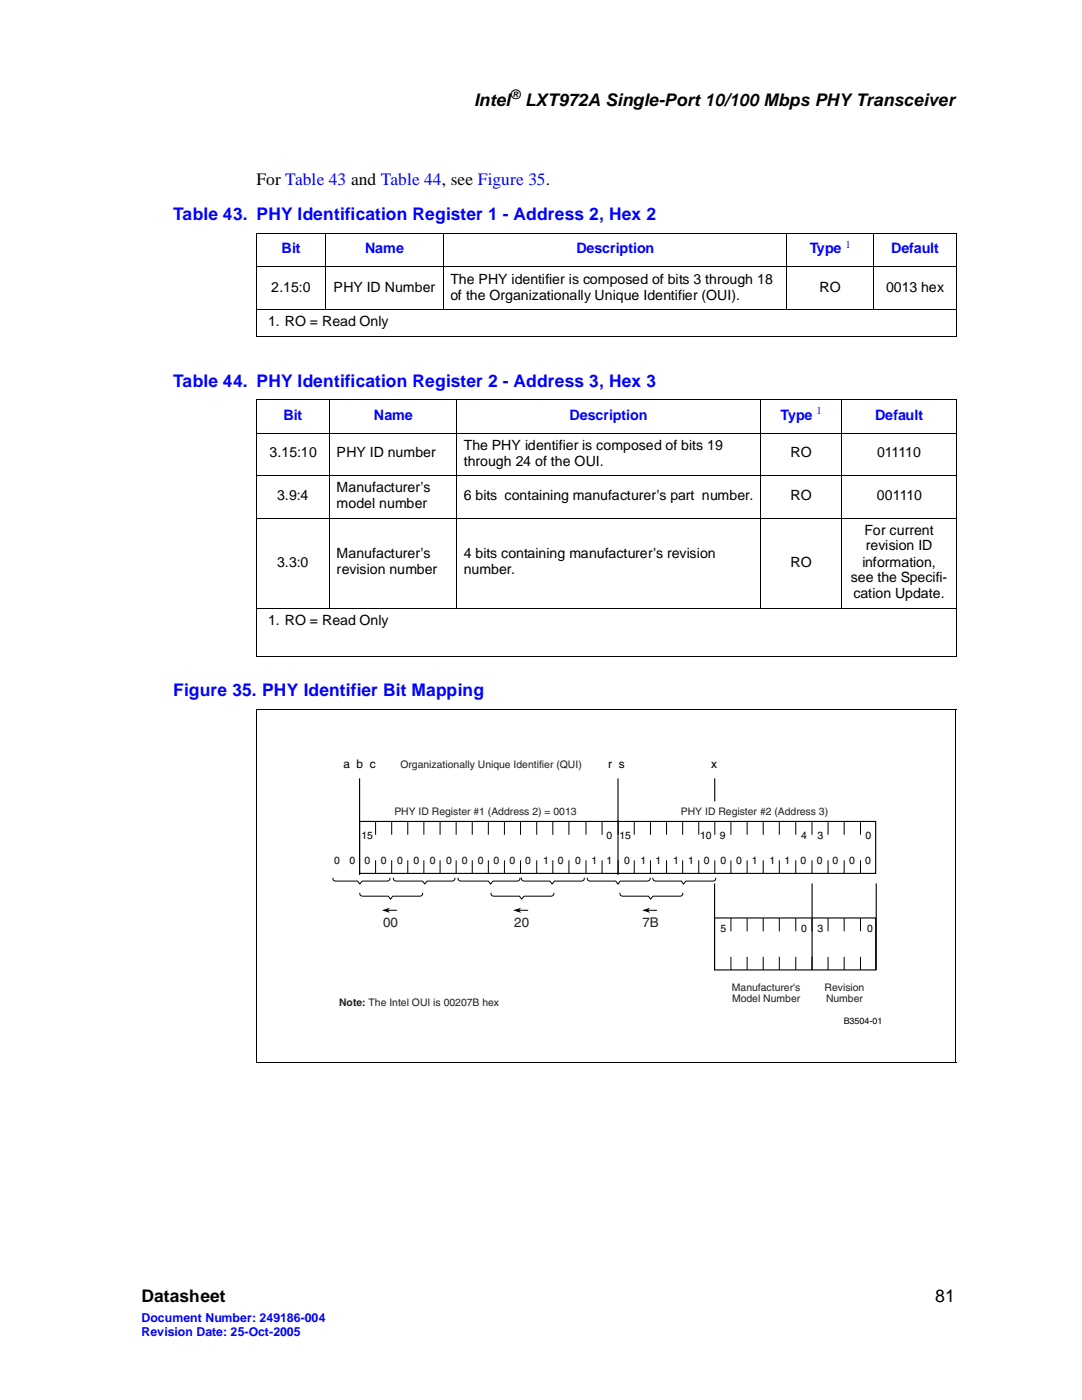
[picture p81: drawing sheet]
<svg xmlns="http://www.w3.org/2000/svg" width="216mm" height="279mm" viewBox="0 0 216 279" stroke-linecap="round" stroke-linejoin="round" font-family="sans-serif">
<defs><g id="words">
<g font-size="3.5">
<text x="94.6" y="21.1">Intel</text>
<text x="104.8" y="21.1">LXT972A Single-Port 10/100 Mbps PHY Transceiver</text>
<text x="51.2" y="36.9">For Table 43 and Table 44, see Figure 35.</text>
<text x="28.2" y="259.9">Datasheet</text>
<text x="186.6" y="259.9">81</text>
</g>
<g font-size="3.5" fill="#00f">
<text x="34.6" y="44">Table 43. PHY Identification Register 1 - Address 2, Hex 2</text>
<text x="34.6" y="77.2">Table 44. PHY Identification Register 2 - Address 3, Hex 3</text>
<text x="34.6" y="138.9">Figure 35. PHY Identifier Bit Mapping</text>
</g>
<g font-size="2.9" fill="#00f">
<text x="56.2" y="50.6">Bit</text>
<text x="72.8" y="50.6">Name</text>
<text x="115" y="50.6">Description</text>
<text x="161.6" y="50.6">Type</text>
<text x="177.8" y="50.6">Default</text>
<text x="56.6" y="83.8">Bit</text>
<text x="74.6" y="83.8">Name</text>
<text x="113.7" y="83.8">Description</text>
<text x="155.7" y="83.8">Type</text>
<text x="174.6" y="83.8">Default</text>
</g>
<g font-size="2.8">
<text x="54.1" y="58.2">2.15:0</text>
<text x="66.6" y="58.2">PHY ID Number</text>
<text x="89.9" y="56.6">The PHY identifier is composed of bits 3 through 18</text>
<text x="89.9" y="59.8">of the Organizationally Unique Identifier (OUI).</text>
<text x="163.5" y="58.2">RO</text>
<text x="176.8" y="58.2">0013 hex</text>
<text x="53.5" y="65.1">1. RO = Read Only</text>
<text x="92.6" y="89.8">The PHY identifier is composed of bits 19</text>
<text x="53.8" y="91.3">3.15:10</text>
<text x="67.2" y="91.3">PHY ID number</text>
<text x="92.6" y="92.9">through 24 of the OUI.</text>
<text x="157.8" y="91.3">RO</text>
<text x="175" y="91.3">011110</text>
<text x="55.3" y="99.8">3.9:4</text>
<text x="67.2" y="98.2">Manufacturer’s</text>
<text x="67.2" y="101.4">model number</text>
<text x="92.6" y="99.8">6 bits containing manufacturer’s part number.</text>
<text x="157.8" y="99.8">RO</text>
<text x="174.9" y="99.8">001110</text>
<text x="172.5" y="106.7">For current</text>
<text x="55.3" y="113.1">3.3:0</text>
<text x="67.2" y="111.4">Manufacturer’s</text>
<text x="92.6" y="111.4">4 bits containing manufacturer’s revision</text>
<text x="157.8" y="113.1">RO</text>
<text x="172.1" y="113.1">information,</text>
<text x="172.7" y="109.8">revision ID</text>
<text x="67.2" y="114.6">revision number</text>
<text x="92.6" y="114.6">number.</text>
<text x="169.8" y="116.2">see the Specifi-</text>
<text x="170.3" y="119.4">cation Update.</text>
<text x="53.5" y="124.7">1. RO = Read Only</text>
</g>
<g font-size="2.7" fill="#231f20">
<text x="76.4" y="185">00</text>
<text x="102.6" y="185">20</text>
<text x="128.2" y="185">7B</text>
</g>
<text font-size="2.6" x="101.8" y="19.7">®</text>
<g font-size="2.5" fill="#00f">
<text x="28.2" y="263.8">Document Number: 249186-004</text>
<text x="28.2" y="266.6">Revision Date: 25-Oct-2005</text>
</g>
<g font-size="2.4">
<text x="68.5" y="153.3">a b c</text>
<text x="121.4" y="153.3">r s</text>
<text x="141.9" y="153.3">x</text>
</g>
<g font-size="2.1" fill="#00f">
<text x="168.7" y="49.5">1</text>
<text x="162.9" y="82.7">1</text>
</g>
<g font-size="2.1" fill="#231f20">
<text x="79.9" y="153.2">Organizationally Unique Identifier (QUI)</text>
<text x="78.7" y="162.7">PHY ID Register #1 (Address 2) = 0013</text>
<text x="135.9" y="162.7">PHY ID Register #2 (Address 3)</text>
<text x="146.1" y="197.9">Manufacturer's</text>
<text x="164.5" y="197.9">Revision</text>
<text x="67.7" y="200.8">Note: The Intel OUI is 00207B hex</text>
<text x="146.1" y="199.9">Model Number</text>
<text x="164.8" y="199.9">Number</text>
</g>
<g font-size="2.1">
<text x="72.1" y="167.3">15</text>
<text x="121.1" y="167.3">0</text>
<text x="123.6" y="167.3">15</text>
<text x="139.7" y="167.3">10</text>
<text x="143.6" y="167.3">9</text>
<text x="159.9" y="167.3">4</text>
<text x="163.1" y="167.3">3</text>
<text x="172.7" y="167.3">0</text>
<text x="66.7" y="172.5">0</text>
<text x="69.7" y="172.5">0</text>
<text x="72.7" y="172.5">0</text>
<text x="76" y="172.5">0</text>
<text x="79.2" y="172.5">0</text>
<text x="82.5" y="172.5">0</text>
<text x="85.7" y="172.5">0</text>
<text x="89" y="172.5">0</text>
<text x="92.2" y="172.5">0</text>
<text x="95.3" y="172.5">0</text>
<text x="98.5" y="172.5">0</text>
<text x="101.6" y="172.5">0</text>
<text x="104.8" y="172.5">0</text>
<text x="108.4" y="172.5">1</text>
<text x="111.3" y="172.5">0</text>
<text x="114.8" y="172.5">0</text>
<text x="118" y="172.5">1</text>
<text x="121.1" y="172.5">1</text>
<text x="124.5" y="172.5">0</text>
<text x="127.8" y="172.5">1</text>
<text x="130.8" y="172.5">1</text>
<text x="134.3" y="172.5">1</text>
<text x="137.3" y="172.5">1</text>
<text x="140.5" y="172.5">0</text>
<text x="143.7" y="172.5">0</text>
<text x="146.9" y="172.5">0</text>
<text x="150" y="172.5">1</text>
<text x="153.5" y="172.5">1</text>
<text x="156.5" y="172.5">1</text>
<text x="159.7" y="172.5">0</text>
<text x="163" y="172.5">0</text>
<text x="166.1" y="172.5">0</text>
<text x="169.4" y="172.5">0</text>
<text x="172.6" y="172.5">0</text>
<text x="143.8" y="186.1">5</text>
<text x="159.9" y="186.1">0</text>
<text x="163.1" y="186.1">3</text>
<text x="173" y="186.1">0</text>
</g>
<text font-size="1.8" x="168.3" y="204.5">B3504-01</text>
</g></defs>
<g fill="none" stroke="#000" stroke-width=".2">
<path d="M51.1 46.6h139.9M51.1 53.3h139.9M51.2 46.7v20.3M64.9 46.5v15.3M88.4 46.5v15.3M157 46.5v15.3M174.3 46.5v15.3M190.9 46.7v20.3M51.1 61.8h139.9M51.1 67.1h139.9M51.1 79.8h139.8M51.2 79.9v50.9"/>
<path d="M65.7 79.7v41.7M91.1 79.7v41.7M151.8 79.7v41.7M168 79.7v41.7M190.8 79.9v50.9M51.1 86.5h139.8M51.1 94.9h139.8M51.1 103.4h139.8M51.1 121.4h139.8M51.1 130.9h139.8M51.1 141.5h139.7M51.2 141.6v70.3"/>
<path d="M190.7 141.6v70.3M51.1 212h139.7"/>
</g>
<path d="M63.8 147.3h114.4v59.6h-114.4z" fill="#fff"/>
<path d="M64 147.6h113.8v59h-113.8zM67.6 151.1h106.6v50.1h-106.6z" fill="none" stroke="#fff" stroke-width=".3"/>
<path d="M71.8 155.3v19.3M123.3 155.3v19.3M142.6 155.3v4.6M71.8 163.9h102.9v10.4h-102.9zM142.6 176.3v17.3M162 176.3v17.3M174.8 176.3v17.3M142.6 183.2h32.1v10.4h-32.1z" fill="none" stroke="#000" stroke-width=".22"/>
<g fill="none" stroke="#000" stroke-width=".2">
<path d="M66.4 175.2l.1 .4 .4 .2h4.5l.4 .6 .4-.6h5.1l.4-.2 .1-.4M71.8 178.2l.1 .4 .4 .3h5.2l.4 .5 .5-.5h5.4l.4-.3 .1-.4M74.9 164v2.6M74.9 171.7v2.6M78.2 164v2.6M78.2 171.7v2.6M78.5 175.2l.1 .4 .4 .2h5.3l.5 .6 .4-.6h5.1l.4-.2 .1-.4M81.4 164v2.6M81.4 171.7v2.6M84.6 164v2.6M84.6 171.7v2.6M87.8 164v2.6"/>
<path d="M87.8 171.7v2.6M91 164v2.6M91 171.7v2.6M91.4 175.2l.1 .4 .4 .2h5.6l.4 .6 .4-.6h5l.4-.2 .1-.4M94.2 164v2.6M94.2 171.7v2.6M97.4 164v2.6M97.4 171.7v2.6M98 178.2l.1 .4 .4 .3h5.2l.4 .5 .4-.5h5.5l.4-.3 .1-.4M100.7 164v2.6M100.7 171.7v2.6M103.9 164v2.6"/>
<path d="M103.9 171.7v2.6M104 175.2l.1 .4 .4 .2h5.2l.5 .6 .4-.6h5.5l.4-.2 .1-.4M107.1 164v2.6M107.1 171.7v2.6M110.3 164v2.6M110.3 171.7v2.6M113.5 164v2.6M113.5 171.7v2.6M116.9 164v2.6M116.9 171.7v2.6M117.2 175.2l.1 .4 .4 .2h5.2l.4 .6 .5-.6h5.4l.4-.2 .1-.4M120.1 164v2.6"/>
<path d="M120.1 171.7v2.6M123.3 164v2.6M123.3 171.7v2.6M123.7 178.2l.1 .4 .4 .3h5.2l.4 .5 .5-.5h5.4l.5-.3v-.4M126.6 164v2.6M126.6 171.7v2.6M129.8 164v2.6M129.8 171.7v2.6M130.3 175.2l.1 .4 .4 .2h5.2l.4 .6 .4-.6h5.5l.4-.2 .1-.4M133 164v2.6M133 171.7v2.6M136.2 164v2.6"/>
<path d="M136.2 171.7v2.6M139.4 164v2.6M139.4 171.7v2.6M142.6 164v2.6M142.6 171.7v2.6M145.8 164v2.6M145.8 171.7v2.6M149.1 164v2.6M149.1 171.7v2.6M152.3 164v2.6M152.3 171.7v2.6M155.5 164v2.6"/>
<path d="M155.5 171.7v2.6M158.8 164v2.6M158.8 171.7v2.6M162 164v2.6M162 171.7v2.6M165.2 164v2.6M165.2 171.7v2.6M168.4 164v2.6M168.4 171.7v2.6M171.7 164v2.6M171.7 171.7v2.6M77.4 181.7h1.8"/>
<path d="M103.6 181.7h1.8M129.3 181.7h1.8M145.8 183.2v2.7M145.8 191v2.6M149.1 183.2v2.7M149.1 191v2.6M152.3 183.2v2.7M152.3 191v2.6M155.5 183.2v2.7M155.5 191v2.6M158.8 183.2v2.7M158.8 191v2.6"/>
<path d="M162 183.2v2.7M162 191v2.6M165.2 183.2v2.7M165.2 191v2.6M168.4 183.2v2.7M168.4 191v2.6M171.7 183.2v2.7M171.7 191v2.6"/>
</g>
<path d="M76.2 181.7l1.6-.5-.4 .5 .4 .5zM102.4 181.7l1.6-.5-.4 .5 .4 .5zM128.1 181.7l1.6-.5-.4 .5 .4 .5z" fill="#000"/>
<use href="#words"/>
</svg>
